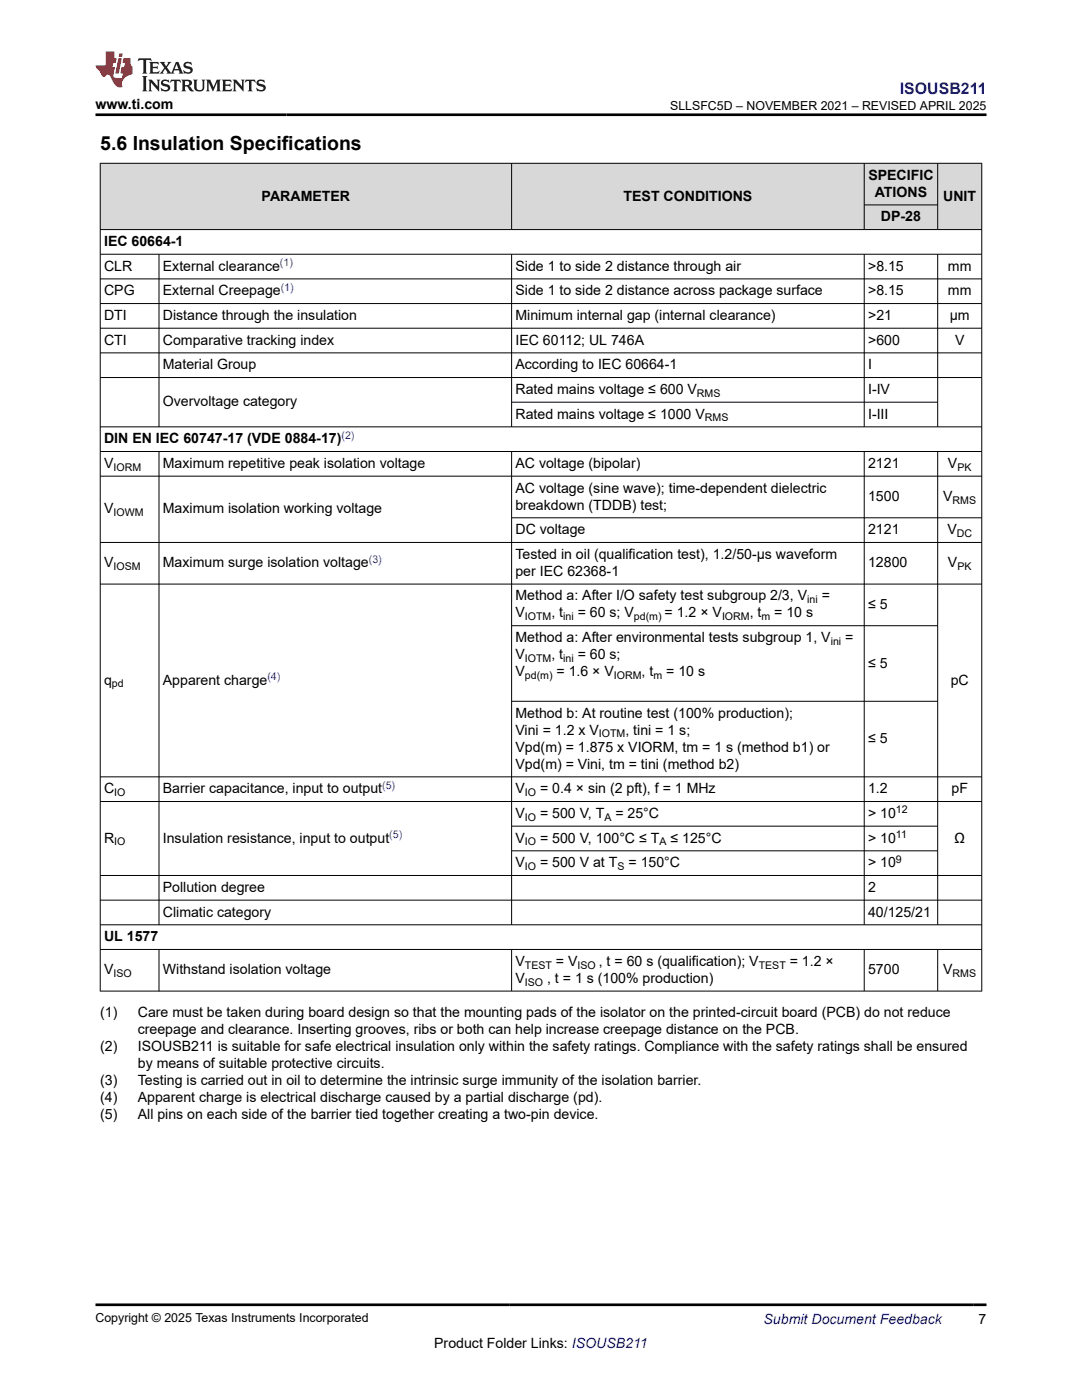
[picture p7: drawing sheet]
<svg xmlns="http://www.w3.org/2000/svg" width="216mm" height="279mm" viewBox="0 0 216 279" stroke-linecap="round" stroke-linejoin="round" font-family="sans-serif">
<defs><g id="words">
<text font-size="3.9" x="20" y="29.9">5.6 Insulation Specifications</text>
<text font-size="3.2" fill="#00f" x="179.6" y="18.7">ISOUSB211</text>
<g font-size="2.8">
<text x="19.1" y="21.8">www.ti.com</text>
<text x="173.3" y="35.9">SPECIFIC</text>
<text x="52.2" y="40">PARAMETER</text>
<text x="124.4" y="40">TEST CONDITIONS</text>
<text x="174.5" y="39.2">ATIONS</text>
<text x="188.2" y="40">UNIT</text>
<text x="175.8" y="44.2">DP-28</text>
<text x="20.8" y="49.1">IEC 60664-1</text>
<text x="20.8" y="54">CLR</text>
<text x="20.8" y="58.9">CPG</text>
<text x="32.5" y="54">External clearance</text>
<text x="32.5" y="58.9">External Creepage</text>
<text x="102.9" y="54">Side 1 to side 2 distance through air</text>
<text x="102.9" y="58.9">Side 1 to side 2 distance across package surface</text>
<text x="173.2" y="54">&gt;8.15</text>
<text x="173.2" y="58.9">&gt;8.15</text>
<text x="189.2" y="54">mm</text>
<text x="189.2" y="58.9">mm</text>
<text x="20.8" y="63.9">DTI</text>
<text x="32.5" y="63.9">Distance through the insulation</text>
<text x="102.9" y="63.9">Minimum internal gap (internal clearance)</text>
<text x="173.2" y="63.9">&gt;21</text>
<text x="189.5" y="63.9">µm</text>
<text x="20.8" y="68.8">CTI</text>
<text x="32.5" y="68.8">Comparative tracking index</text>
<text x="102.9" y="68.8">IEC 60112; UL 746A</text>
<text x="173.2" y="68.8">&gt;600</text>
<text x="190.6" y="68.8">V</text>
<text x="32.5" y="73.7">Material Group</text>
<text x="102.9" y="73.7">According to IEC 60664-1</text>
<text x="173.2" y="73.7">I</text>
<text x="32.5" y="81.1">Overvoltage category</text>
<text x="102.9" y="78.6">Rated mains voltage ≤ 600 V</text>
<text x="102.9" y="83.5">Rated mains voltage ≤ 1000 V</text>
<text x="173.2" y="78.6">I-IV</text>
<text x="173.2" y="83.5">I-III</text>
<text x="20.8" y="88.5">DIN EN IEC 60747-17 (VDE 0884-17)</text>
<text x="20.8" y="93.4">V</text>
<text x="32.5" y="93.4">Maximum repetitive peak isolation voltage</text>
<text x="102.9" y="93.4">AC voltage (bipolar)</text>
<text x="173.2" y="93.4">2121</text>
<text x="189.2" y="93.4">V</text>
<text x="102.9" y="98.3">AC voltage (sine wave); time-dependent dielectric</text>
<text x="102.9" y="101.7">breakdown (TDDB) test;</text>
<text x="173.2" y="100">1500</text>
<text x="188.2" y="100">V</text>
<text x="20.8" y="102.5">V</text>
<text x="32.5" y="102.5">Maximum isolation working voltage</text>
<text x="102.9" y="106.6">DC voltage</text>
<text x="173.2" y="106.6">2121</text>
<text x="189" y="106.6">V</text>
<text x="20.8" y="113.2">V</text>
<text x="32.5" y="113.2">Maximum surge isolation voltage</text>
<text x="102.9" y="111.5">Tested in oil (qualification test), 1.2/50-μs waveform</text>
<text x="173.2" y="113.2">12800</text>
<text x="189.2" y="113.2">V</text>
<text x="102.9" y="114.9">per IEC 62368-1</text>
<text x="102.9" y="119.8">Method a: After I/O safety test subgroup 2/3, V</text>
<text x="164" y="119.8">=</text>
<text x="102.9" y="123.2">V</text>
<text x="110" y="123.2">, t</text>
<text x="115.3" y="123.2">= 60 s; V</text>
<text x="132.6" y="123.2">= 1.2 × V</text>
<text x="149.6" y="123.2">, t</text>
<text x="154.5" y="123.2">= 10 s</text>
<text x="173.2" y="121.5">≤ 5</text>
<text x="102.9" y="131.5">V</text>
<text x="102.9" y="128.1">Method a: After environmental tests subgroup 1, V</text>
<text x="110" y="131.5">, t</text>
<text x="115.3" y="131.5">= 60 s;</text>
<text x="168.7" y="128.1">=</text>
<text x="20.8" y="136.6">q</text>
<text x="32.5" y="136.6">Apparent charge</text>
<text x="102.9" y="134.9">V</text>
<text x="111" y="134.9">= 1.6 × V</text>
<text x="128" y="134.9">, t</text>
<text x="132.9" y="134.9">= 10 s</text>
<text x="173.2" y="133.2">≤ 5</text>
<text x="189.7" y="136.6">pC</text>
<text x="102.9" y="143.2">Method b: At routine test (100% production);</text>
<text x="102.9" y="146.6">Vini = 1.2 x V</text>
<text x="124.8" y="146.6">, tini = 1 s;</text>
<text x="173.2" y="148.3">≤ 5</text>
<text x="102.9" y="150">Vpd(m) = 1.875 x VIORM, tm = 1 s (method b1) or</text>
<text x="102.9" y="153.4">Vpd(m) = Vini, tm = tini (method b2)</text>
<text x="20.8" y="158.3">C</text>
<text x="32.5" y="158.3">Barrier capacitance, input to output</text>
<text x="102.9" y="158.3">V</text>
<text x="107.8" y="158.3">= 0.4 × sin (2 pft), f = 1 MHz</text>
<text x="173.2" y="158.3">1.2</text>
<text x="189.9" y="158.3">pF</text>
<text x="102.9" y="163.2">V</text>
<text x="107.8" y="163.2">= 500 V, T</text>
<text x="122.8" y="163.2">= 25°C</text>
<text x="173.2" y="163.2">&gt; 10</text>
<text x="20.8" y="168.2">R</text>
<text x="32.5" y="168.2">Insulation resistance, input to output</text>
<text x="102.9" y="168.2">V</text>
<text x="102.9" y="173.1">V</text>
<text x="107.8" y="168.2">= 500 V, 100°C ≤ T</text>
<text x="107.8" y="173.1">= 500 V at T</text>
<text x="125.4" y="173.1">= 150°C</text>
<text x="133.8" y="168.2">≤ 125°C</text>
<text x="173.2" y="168.2">&gt; 10</text>
<text x="173.2" y="173.1">&gt; 10</text>
<text x="190.4" y="168.2">Ω</text>
<text x="32.5" y="178">Pollution degree</text>
<text x="173.2" y="178">2</text>
<text x="32.5" y="182.9">Climatic category</text>
<text x="173.2" y="182.9">40/125/21</text>
<text x="20.8" y="187.8">UL 1577</text>
<text x="20.8" y="194.5">V</text>
<text x="32.5" y="194.5">Withstand isolation voltage</text>
<text x="102.9" y="192.8">V</text>
<text x="102.9" y="196.1">V</text>
<text x="109.2" y="196.1">, t = 1 s (100% production)</text>
<text x="110.9" y="192.8">= V</text>
<text x="119.5" y="192.8">, t = 60 s (qualification); V</text>
<text x="157.6" y="192.8">= 1.2 ×</text>
<text x="173.2" y="194.5">5700</text>
<text x="188.2" y="194.5">V</text>
<text x="20" y="202.9">(1)</text>
<text x="27.5" y="202.9">Care must be taken during board design so that the mounting pads of the isolator on the printed-circuit board (PCB) do not reduce</text>
<text x="20" y="209.7">(2)</text>
<text x="27.5" y="206.3">creepage and clearance. Inserting grooves, ribs or both can help increase creepage distance on the PCB.</text>
<text x="27.5" y="209.7">ISOUSB211 is suitable for safe electrical insulation only within the safety ratings. Compliance with the safety ratings shall be ensured</text>
<text x="27.5" y="213.1">by means of suitable protective circuits.</text>
<text x="20" y="216.5">(3)</text>
<text x="20" y="219.9">(4)</text>
<text x="27.5" y="216.5">Testing is carried out in oil to determine the intrinsic surge immunity of the isolation barrier.</text>
<text x="27.5" y="219.9">Apparent charge is electrical discharge caused by a partial discharge (pd).</text>
<text x="20" y="223.3">(5)</text>
<text x="27.5" y="223.3">All pins on each side of the barrier tied together creating a two-pin device.</text>
<text x="86.6" y="269">Product Folder Links: ISOUSB211</text>
<text x="195.3" y="264.2">7</text>
</g>
<text font-size="2.8" fill="#00f" x="152.4" y="264.2">Submit Document Feedback</text>
<g font-size="2.5">
<text x="133.7" y="21.9">SLLSFC5D – NOVEMBER 2021 – REVISED APRIL 2025</text>
<text x="19.1" y="263.9">Copyright © 2025 Texas Instruments Incorporated</text>
</g>
<g font-size="2.1" fill="#00f">
<text x="55.9" y="53.1">(1)</text>
<text x="56" y="58">(1)</text>
<text x="68.1" y="87.5">(2)</text>
<text x="73.6" y="112.3">(3)</text>
<text x="53.4" y="135.7">(4)</text>
<text x="76.3" y="157.4">(5)</text>
<text x="77.7" y="167.2">(5)</text>
</g>
<g font-size="2.1">
<text x="139.1" y="79.2">RMS</text>
<text x="140.6" y="84.1">RMS</text>
<text x="22.6" y="93.9">IORM</text>
<text x="191" y="93.9">PK</text>
<text x="190.1" y="100.6">RMS</text>
<text x="22.6" y="103">IOWM</text>
<text x="190.9" y="107.2">DC</text>
<text x="22.6" y="113.8">IOSM</text>
<text x="191" y="113.8">PK</text>
<text x="104.7" y="123.8">IOTM</text>
<text x="112.4" y="123.8">ini</text>
<text x="126.5" y="123.8">pd(m)</text>
<text x="144.1" y="123.8">IORM</text>
<text x="151.9" y="123.8">m</text>
<text x="161.1" y="120.4">ini</text>
<text x="165.8" y="128.7">ini</text>
<text x="22.3" y="137.2">pd</text>
<text x="104.7" y="132.1">IOTM</text>
<text x="104.7" y="135.5">pd(m)</text>
<text x="112.4" y="132.1">ini</text>
<text x="122.5" y="135.5">IORM</text>
<text x="130.4" y="135.5">m</text>
<text x="119.5" y="147.2">IOTM</text>
<text x="22.8" y="158.9">IO</text>
<text x="104.7" y="158.9">IO</text>
<text x="104.7" y="163.8">IO</text>
<text x="120.6" y="163.8">A</text>
<text x="178.8" y="162.3">12</text>
<text x="178.8" y="167.2">11</text>
<text x="22.8" y="168.7">IO</text>
<text x="104.7" y="168.7">IO</text>
<text x="104.7" y="173.6">IO</text>
<text x="123.2" y="173.6">S</text>
<text x="131.6" y="168.7">A</text>
<text x="178.8" y="172.1">9</text>
<text x="22.6" y="195">ISO</text>
<text x="104.7" y="193.3">TEST</text>
<text x="104.7" y="196.7">ISO</text>
<text x="115.2" y="193.3">ISO</text>
<text x="151.4" y="193.3">TEST</text>
<text x="190.1" y="195">RMS</text>
</g>
</g></defs>
<g fill="#d8d8d8">
<path d="M20 32.6h175.9v8.3h-175.9z" fill-rule="evenodd"/>
<path d="M20.1 32.6h81.9v13.2h-81.9z" fill-rule="evenodd"/>
<path d="M102.1 32.6h70.3v13.2h-70.3z" fill-rule="evenodd"/>
<path d="M172.5 32.6h14.5v8.2h-14.5z" fill-rule="evenodd"/>
<path d="M187.2 32.6h8.6v13.2h-8.6z" fill-rule="evenodd"/>
<path d="M172.5 41h14.5v4.8h-14.5z" fill-rule="evenodd"/>
</g>
<g fill="none" stroke="#000" stroke-width=".2">
<path d="M19.9 32.6h176.1M20 32.5v165.4M102.1 32.5v13.4M172.4 32.5v13.4M187.1 32.5v13.4M195.9 32.5v165.4M19.9 45.8h176.1M19.9 50.7h176.1M19.9 55.7h176.1M31.7 50.7v34.5M102.1 50.7v34.5M172.4 50.7v34.5"/>
<path d="M172.4 40.9h14.8M187.1 50.7v34.5M19.9 60.6h176.1M19.9 65.5h176.1M19.9 70.4h176.1M19.9 75.3h176.1M19.9 85.2h176.1M19.9 90.1h176.1M19.9 95h176.1M31.7 90.1v94.5M102.1 90.1v94.5M102.1 80.3h85.1"/>
<path d="M172.4 90.1v94.5M187.1 90.1v94.5M19.9 108.3h176.1M19.9 116.6h176.1M102.1 103.3h93.9M102.1 124.9h85.1M102.1 140h85.1M19.9 155h176.1M19.9 160h176.1M19.9 174.7h176.1M19.9 179.6h176.1M102.1 164.9h85.1"/>
<path d="M102.1 169.8h85.1M19.9 184.6h176.1M19.9 189.5h176.1M19.9 197.8h176.1M31.7 189.5v8.4M102.1 189.5v8.4M172.4 189.5v8.4M187.1 189.5v8.4"/>
</g>
<path d="M27.7 11.6l-.2 .6 .5-.2h.6v.1v2.2l-.2 .4h1l-.2-.4v-2.2v-.1h.5l.5 .2-.1-.6zM29.8 12.4l.2 .3v1.6l-.2 .4h1.9l.1-.6a1.08 1.08 0 0 1-1.3 .2v-.7h.6l.4 .2v-.7l-.4 .2h-.6v-.5l.2-.2a1 1 0 0 1 1 .3l-.1-.5zM31.8 12.4l1 1.1-1 1.2h.9l-.2-.2 .4-.8 .5 .8-.2 .2h1.6l-.2-.2 .1-.5h1l.1 .5-.1 .2h.9l-.2-.4-.8-1.9h-.5l-1 2.1-.8-1.1 .9-1h-.8l.2 .2-.5 .6-.3-.6 .1-.2zM35.2 12.8l.4 1h-.8zM36.8 12.5a.65 .65 0 0 0-.2 .7 .65 .65 0 0 0 .6 .5l.7 .1 .1 .3a.79 .79 0 0 1-.7 .4 .79 .79 0 0 1-.7-.5l.1 .7 .2-.1a.93 .93 0 0 0 1.1 0 .93 .93 0 0 0 .4-.9 1.46 1.46 0 0 0-1.2-.6l-.1-.3a1.09 1.09 0 0 1 1.2 .2l-.2-.6-.1 .1-.6-.2zM28.4 15.2l.2 .4v2.2l-.2 .4h1l-.2-.4v-2.2l.2-.4zM29.6 15.9l.2 .4v1.5l-.2 .4h.8l-.3-.4v-1.3l1.7 1.8v-2l.2-.4h-.8l.2 .2 .1 1.1-1.2-1.3zM32.3 16a.65 .65 0 0 0-.2 .8 .65 .65 0 0 0 .7 .4l.6 .2 .1 .2a.79 .79 0 0 1-.7 .4 .79 .79 0 0 1-.7-.5l.1 .7 .2-.1a.93 .93 0 0 0 1.1 .1 .93 .93 0 0 0 .4-1 1.46 1.46 0 0 0-1.2-.5l-.1-.4a1.09 1.09 0 0 1 1.2 .2l-.2-.6-.1 .1-.6-.1zM34.1 15.9l-.1 .6a.63 .63 0 0 1 .7-.3l.1 1.6-.3 .4h1l-.2-.4v-1.6a.66 .66 0 0 1 .8 .3l-.1-.6zM36.2 15.9l.2 .4v1.5l-.2 .4h.9l-.2-.2v-.7h.5l.1 .2a.79 .79 0 0 0 1.2 .6l-1-.9a.61 .61 0 0 0 .6-.6 .61 .61 0 0 0-.5-.7zM36.9 16.2h.2a.47 .47 0 0 1 .5 .1 .47 .47 0 0 1 .1 .5l-.2 .1-.6 .1zM38.5 15.9l.2 .2a2.27 2.27 0 0 0 .4 2 1.04 1.04 0 0 0 1.7-.7v-1.3l.2-.2h-.8l.2 .4v1.1a.6 .6 0 0 1-.6 .6 .6 .6 0 0 1-.6-.6v-1.1l.3-.4zM41.1 15.9l.2 .4v1.5l-.2 .4h.7l-.2-.4v-1.4l.9 1.9 .8-1.9v1.4l-.2 .4h1l-.3-.4v-1.5l.3-.4h-.8l-.7 1.5-.7-1.5zM44.3 15.9l.2 .4v1.5l-.2 .4h1.9l.1-.6a1.09 1.09 0 0 1-1.3 .2v-.7h.6l.4 .2v-.6l-.4 .2h-.6v-.6l.2-.1a1.01 1.01 0 0 1 1 .3l-.1-.6zM46.4 15.9l.3 .4v1.5l-.3 .4h.8l-.2-.4v-1.3l1.6 1.8v-2l.2-.4h-.7l.2 .2v1.1l-1.2-1.3zM49 15.9l-.1 .6a.63 .63 0 0 1 .8-.3v1.6l-.3 .4h1l-.2-.4v-1.6a.66 .66 0 0 1 .8 .3l-.1-.6zM51.4 16a.65 .65 0 0 0-.2 .8 .65 .65 0 0 0 .6 .4l.6 .2 .2 .2a.79 .79 0 0 1-.8 .4 .79 .79 0 0 1-.6-.5l.1 .7 .2-.1a.93 .93 0 0 0 1 .1 .93 .93 0 0 0 .5-1 1.46 1.46 0 0 0-1.3-.5l-.1-.4a1.09 1.09 0 0 1 1.3 .2l-.2-.6-.2 .1-.5-.1z" fill="#231f20"/>
<path d="M21.1 10.3v2.7h-2v.4l.9 1a.95 .95 0 0 0 .9 .9 .59 .59 0 0 1 .6-.4 .59 .59 0 0 1 .5 .3l.4 .8a1.59 1.59 0 0 0 2.1 1.4 1.61 1.61 0 0 1 1-2.3l1-.3-.1-1.5a1.59 1.59 0 0 1-.4-1.7h-1.4l-.2 .9h.5l-.1 .9h-.5l-.2 .9v.3l.4 .1-.2 .9h-.6a.73 .73 0 0 1-1.1-.7l.3-1.5h-.5l.2-.9h.5l.2-.9h-.5v-1.3zM23.6 11.6l-.6 3.1h.7l.6-3.1zM23.8 10.7l-.1 .6h.7l.1-.6z" fill="#ed1c24"/>
<path d="M19.1 22.9h177.8M19.1 260.4h177.8" fill="none" stroke="#000" stroke-width=".53"/>
<use href="#words"/>
</svg>
